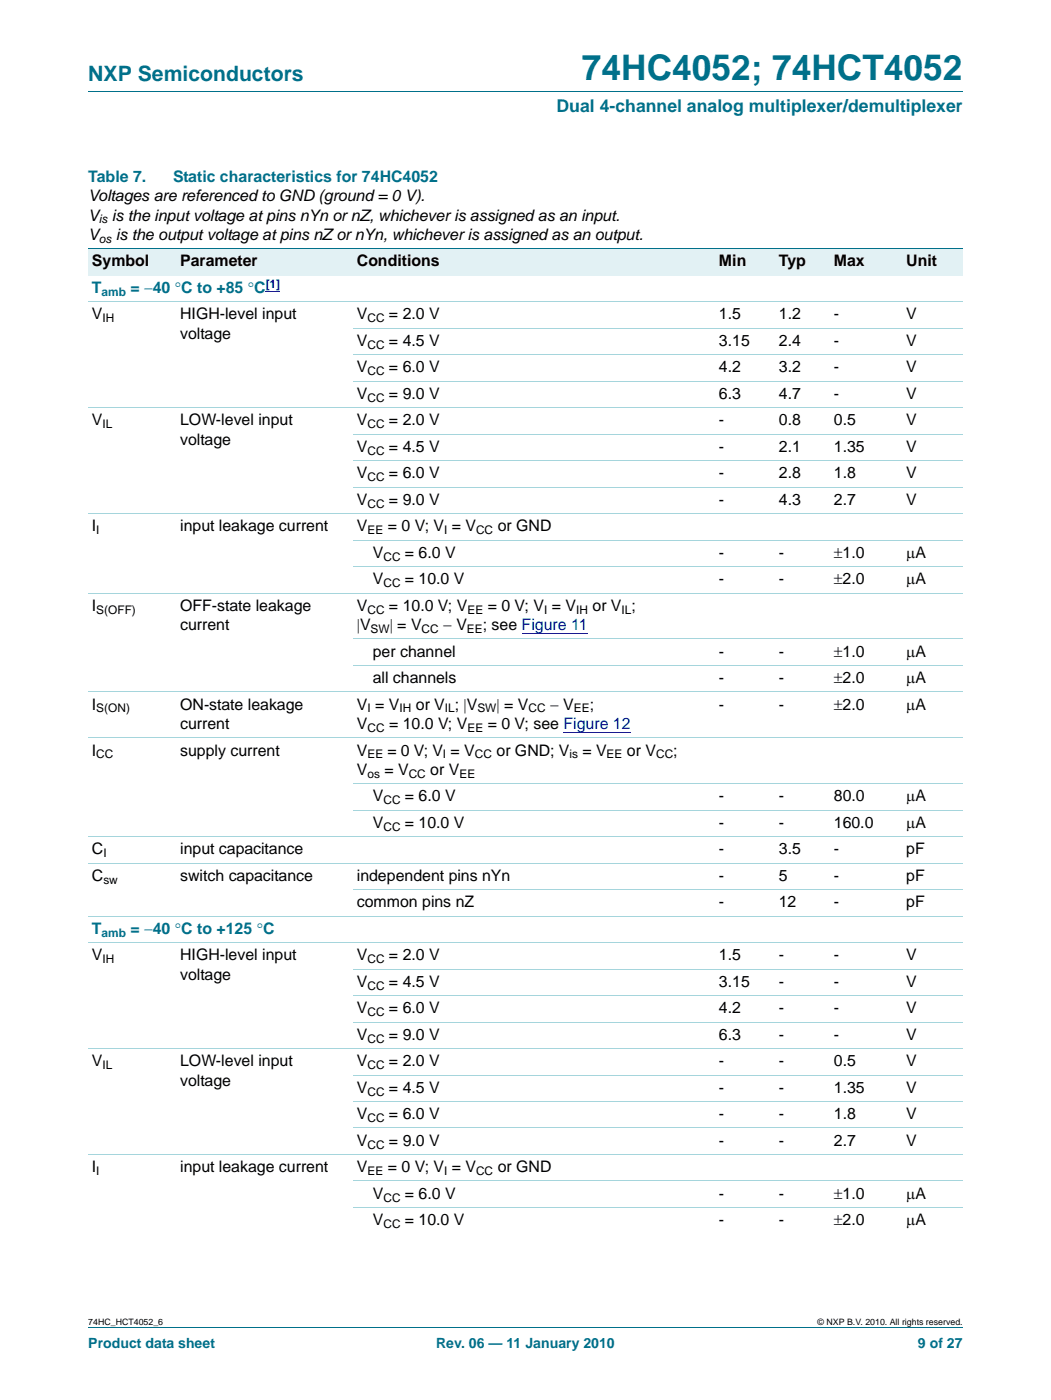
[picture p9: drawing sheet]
<svg xmlns="http://www.w3.org/2000/svg" width="210mm" height="280mm" viewBox="0 0 210 280" stroke-linecap="round" stroke-linejoin="round" font-family="sans-serif">
<defs><g id="words">
<text font-size="7" fill="#00708a" x="116.2" y="16">74HC4052; 74HCT4052</text>
<text font-size="4.2" fill="#00708a" x="17.6" y="16.2">NXP Semiconductors</text>
<text font-size="3.5" fill="#00708a" x="111.1" y="22.4">Dual 4-channel analog multiplexer/demultiplexer</text>
<g font-size="3.2" fill="#00708a">
<text x="17.6" y="36.3">Table 7.</text>
<text x="34.6" y="36.3">Static characteristics for 74HC4052</text>
<text x="18.4" y="58.5">T</text>
<text x="26.1" y="58.5">= −40 °C to +85 °C</text>
<text x="18.4" y="186.6">T</text>
<text x="26.1" y="186.6">= −40 °C to +125 °C</text>
</g>
<g font-size="3.2">
<text x="17.6" y="40.2">Voltages are referenced to GND (ground = 0 V).</text>
<text x="17.6" y="44.1">V is the input voltage at pins nYn or nZ, whichever is assigned as an input.</text>
<text x="17.6" y="48">V</text>
<text x="23.1" y="48">is the output voltage at pins nZ ornYn, whichever is assigned as an output.</text>
<text x="18.4" y="53.3">Symbol</text>
<text x="36" y="53.3">Parameter</text>
<text x="71.3" y="53.3">Conditions</text>
<text x="143.6" y="53.3">Min</text>
<text x="155.6" y="53.3">Typ</text>
<text x="166.5" y="53.3">Max</text>
<text x="181" y="53.3">Unit</text>
<text x="18.4" y="63.8">V</text>
<text x="36" y="63.8">HIGH-level input</text>
<text x="71.3" y="63.8">V</text>
<text x="77.7" y="63.8">= 2.0 V</text>
<text x="143.6" y="63.8">1.5</text>
<text x="155.6" y="63.8">1.2</text>
<text x="166.5" y="63.8">-</text>
<text x="181" y="63.8">V</text>
<text x="36" y="67.7">voltage</text>
<text x="71.3" y="69.1">V</text>
<text x="77.7" y="69.1">= 4.5 V</text>
<text x="143.6" y="69.1">3.15</text>
<text x="155.6" y="69.1">2.4</text>
<text x="166.5" y="69.1">-</text>
<text x="181" y="69.1">V</text>
<text x="71.3" y="74.4">V</text>
<text x="77.7" y="74.4">= 6.0 V</text>
<text x="143.6" y="74.4">4.2</text>
<text x="155.6" y="74.4">3.2</text>
<text x="166.5" y="74.4">-</text>
<text x="181" y="74.4">V</text>
<text x="71.3" y="79.7">V</text>
<text x="77.7" y="79.7">= 9.0 V</text>
<text x="143.6" y="79.7">6.3</text>
<text x="155.6" y="79.7">4.7</text>
<text x="166.5" y="79.7">-</text>
<text x="181" y="79.7">V</text>
<text x="18.4" y="85">V</text>
<text x="36" y="85">LOW-level input</text>
<text x="36" y="88.9">voltage</text>
<text x="71.3" y="85">V</text>
<text x="77.7" y="85">= 2.0 V</text>
<text x="143.6" y="85">-</text>
<text x="155.6" y="85">0.8</text>
<text x="166.5" y="85">0.5</text>
<text x="181" y="85">V</text>
<text x="71.3" y="90.3">V</text>
<text x="71.3" y="95.6">V</text>
<text x="77.7" y="90.3">= 4.5 V</text>
<text x="77.7" y="95.6">= 6.0 V</text>
<text x="143.6" y="90.3">-</text>
<text x="143.6" y="95.6">-</text>
<text x="155.6" y="90.3">2.1</text>
<text x="155.6" y="95.6">2.8</text>
<text x="166.5" y="90.3">1.35</text>
<text x="166.5" y="95.6">1.8</text>
<text x="181" y="90.3">V</text>
<text x="181" y="95.6">V</text>
<text x="71.3" y="100.9">V</text>
<text x="77.7" y="100.9">= 9.0 V</text>
<text x="143.6" y="100.9">-</text>
<text x="155.6" y="100.9">4.3</text>
<text x="166.5" y="100.9">2.7</text>
<text x="181" y="100.9">V</text>
<text x="18.4" y="106.2">I</text>
<text x="36" y="106.2">input leakage current</text>
<text x="71.3" y="106.2">V</text>
<text x="77.4" y="106.2">= 0 V; V = V</text>
<text x="99.4" y="106.2">or GND</text>
<text x="74.4" y="111.5">V</text>
<text x="80.9" y="111.5">= 6.0 V</text>
<text x="143.6" y="111.5">-</text>
<text x="155.6" y="111.5">-</text>
<text x="166.5" y="111.5">±1.0</text>
<text x="181" y="111.5">μA</text>
<text x="74.4" y="116.8">V</text>
<text x="80.9" y="116.8">= 10.0 V</text>
<text x="143.6" y="116.8">-</text>
<text x="155.6" y="116.8">-</text>
<text x="166.5" y="116.8">±2.0</text>
<text x="181" y="116.8">μA</text>
<text x="18.4" y="122">I</text>
<text x="36" y="122">OFF-state leakage</text>
<text x="36" y="125.9">current</text>
<text x="71.3" y="122">V</text>
<text x="71.3" y="125.9">|V</text>
<text x="77.7" y="122">= 10.0 V; V</text>
<text x="77.9" y="125.9">| = V</text>
<text x="88.5" y="125.9">− V</text>
<text x="96.4" y="125.9">; see Figure 11</text>
<text x="97.4" y="122">= 0 V; V = V</text>
<text x="118.3" y="122">or V ;</text>
<text x="74.4" y="131.2">per channel</text>
<text x="143.6" y="131.2">-</text>
<text x="155.6" y="131.2">-</text>
<text x="166.5" y="131.2">±1.0</text>
<text x="181" y="131.2">μA</text>
<text x="74.4" y="136.5">all channels</text>
<text x="143.6" y="136.5">-</text>
<text x="155.6" y="136.5">-</text>
<text x="166.5" y="136.5">±2.0</text>
<text x="181" y="136.5">μA</text>
<text x="18.4" y="141.8">I</text>
<text x="36" y="141.8">ON-state leakage</text>
<text x="71.3" y="141.8">V = V</text>
<text x="83" y="141.8">or V ; |V</text>
<text x="99.2" y="141.8">| = V</text>
<text x="109.9" y="141.8">− V</text>
<text x="117.8" y="141.8">;</text>
<text x="143.6" y="141.8">-</text>
<text x="155.6" y="141.8">-</text>
<text x="166.5" y="141.8">±2.0</text>
<text x="181" y="141.8">μA</text>
<text x="36" y="145.7">current</text>
<text x="71.3" y="145.7">V</text>
<text x="77.7" y="145.7">= 10.0 V; V</text>
<text x="97.4" y="145.7">= 0 V; see Figure 12</text>
<text x="18.4" y="151">I</text>
<text x="36" y="151">supply current</text>
<text x="71.3" y="154.9">V</text>
<text x="71.3" y="151">V</text>
<text x="76.8" y="154.9">= V</text>
<text x="77.4" y="151">= 0 V; V = V</text>
<text x="85.9" y="154.9">or V</text>
<text x="99.2" y="151">or GND; V</text>
<text x="116.3" y="151">= V</text>
<text x="125.2" y="151">or V</text>
<text x="134.5" y="151">;</text>
<text x="74.4" y="160.1">V</text>
<text x="80.9" y="160.1">= 6.0 V</text>
<text x="143.6" y="160.1">-</text>
<text x="155.6" y="160.1">-</text>
<text x="166.5" y="160.1">80.0</text>
<text x="181" y="160.1">μA</text>
<text x="74.4" y="165.4">V</text>
<text x="80.9" y="165.4">= 10.0 V</text>
<text x="143.6" y="165.4">-</text>
<text x="155.6" y="165.4">-</text>
<text x="166.5" y="165.4">160.0</text>
<text x="181" y="165.4">μA</text>
<text x="18.4" y="170.7">C</text>
<text x="36" y="170.7">input capacitance</text>
<text x="143.6" y="170.7">-</text>
<text x="155.6" y="170.7">3.5</text>
<text x="166.5" y="170.7">-</text>
<text x="181" y="170.7">pF</text>
<text x="18.4" y="176">C</text>
<text x="36" y="176">switch capacitance</text>
<text x="71.3" y="176">independent pins nYn</text>
<text x="143.6" y="176">-</text>
<text x="155.6" y="176">5</text>
<text x="166.5" y="176">-</text>
<text x="181" y="176">pF</text>
<text x="71.3" y="181.3">common pins nZ</text>
<text x="143.6" y="181.3">-</text>
<text x="155.6" y="181.3">12</text>
<text x="166.5" y="181.3">-</text>
<text x="181" y="181.3">pF</text>
<text x="18.4" y="191.9">V</text>
<text x="36" y="191.9">HIGH-level input</text>
<text x="71.3" y="191.9">V</text>
<text x="77.7" y="191.9">= 2.0 V</text>
<text x="143.6" y="191.9">1.5</text>
<text x="155.6" y="191.9">-</text>
<text x="166.5" y="191.9">-</text>
<text x="181" y="191.9">V</text>
<text x="36" y="195.8">voltage</text>
<text x="71.3" y="197.2">V</text>
<text x="77.7" y="197.2">= 4.5 V</text>
<text x="143.6" y="197.2">3.15</text>
<text x="155.6" y="197.2">-</text>
<text x="166.5" y="197.2">-</text>
<text x="181" y="197.2">V</text>
<text x="71.3" y="202.5">V</text>
<text x="77.7" y="202.5">= 6.0 V</text>
<text x="143.6" y="202.5">4.2</text>
<text x="155.6" y="202.5">-</text>
<text x="166.5" y="202.5">-</text>
<text x="181" y="202.5">V</text>
<text x="71.3" y="207.8">V</text>
<text x="77.7" y="207.8">= 9.0 V</text>
<text x="143.6" y="207.8">6.3</text>
<text x="155.6" y="207.8">-</text>
<text x="166.5" y="207.8">-</text>
<text x="181" y="207.8">V</text>
<text x="18.4" y="213.1">V</text>
<text x="36" y="213.1">LOW-level input</text>
<text x="71.3" y="213.1">V</text>
<text x="77.7" y="213.1">= 2.0 V</text>
<text x="143.6" y="213.1">-</text>
<text x="155.6" y="213.1">-</text>
<text x="166.5" y="213.1">0.5</text>
<text x="181" y="213.1">V</text>
<text x="36" y="216.9">voltage</text>
<text x="71.3" y="218.4">V</text>
<text x="77.7" y="218.4">= 4.5 V</text>
<text x="143.6" y="218.4">-</text>
<text x="155.6" y="218.4">-</text>
<text x="166.5" y="218.4">1.35</text>
<text x="181" y="218.4">V</text>
<text x="71.3" y="223.6">V</text>
<text x="77.7" y="223.6">= 6.0 V</text>
<text x="143.6" y="223.6">-</text>
<text x="155.6" y="223.6">-</text>
<text x="166.5" y="223.6">1.8</text>
<text x="181" y="223.6">V</text>
<text x="71.3" y="228.9">V</text>
<text x="77.7" y="228.9">= 9.0 V</text>
<text x="143.6" y="228.9">-</text>
<text x="155.6" y="228.9">-</text>
<text x="166.5" y="228.9">2.7</text>
<text x="181" y="228.9">V</text>
<text x="18.4" y="234.2">I</text>
<text x="36" y="234.2">input leakage current</text>
<text x="71.3" y="234.2">V</text>
<text x="74.4" y="239.5">V</text>
<text x="77.4" y="234.2">= 0 V; V = V</text>
<text x="80.9" y="239.5">= 6.0 V</text>
<text x="99.4" y="234.2">or GND</text>
<text x="143.6" y="239.5">-</text>
<text x="155.6" y="239.5">-</text>
<text x="166.5" y="239.5">±1.0</text>
<text x="181" y="239.5">μA</text>
<text x="74.4" y="244.8">V</text>
<text x="80.9" y="244.8">= 10.0 V</text>
<text x="143.6" y="244.8">-</text>
<text x="155.6" y="244.8">-</text>
<text x="166.5" y="244.8">±2.0</text>
<text x="181" y="244.8">μA</text>
</g>
<g font-size="2.8" fill="#00708a">
<text x="17.6" y="269.3">Product data sheet</text>
<text x="87.1" y="269.3">Rev. 06 — 11 January 2010</text>
<text x="183.3" y="269.3">9 of 27</text>
</g>
<g font-size="2.4">
<text x="19.7" y="44.6">is</text>
<text x="19.7" y="48.5">os</text>
<text x="20.5" y="64.4">IH</text>
<text x="73.4" y="64.4">CC</text>
<text x="73.4" y="69.7">CC</text>
<text x="73.4" y="75">CC</text>
<text x="73.4" y="80.3">CC</text>
<text x="20.5" y="85.6">IL</text>
<text x="73.4" y="85.6">CC</text>
<text x="73.4" y="90.9">CC</text>
<text x="73.4" y="96.2">CC</text>
<text x="73.4" y="101.4">CC</text>
<text x="19.2" y="106.7">I</text>
<text x="73.4" y="106.7">EE</text>
<text x="88.7" y="106.7">I</text>
<text x="95.1" y="106.7">CC</text>
<text x="76.6" y="112">CC</text>
<text x="76.6" y="117.3">CC</text>
<text x="19.2" y="122.6">S(OFF)</text>
<text x="73.4" y="122.6">CC</text>
<text x="93.3" y="122.6">EE</text>
<text x="108.7" y="122.6">I</text>
<text x="115.1" y="122.6">IH</text>
<text x="124.1" y="122.6">IL</text>
<text x="74" y="126.5">SW</text>
<text x="84.2" y="126.5">CC</text>
<text x="93.3" y="126.5">EE</text>
<text x="19.2" y="142.4">S(ON)</text>
<text x="73.4" y="142.4">I</text>
<text x="79.8" y="142.4">IH</text>
<text x="88.8" y="142.4">IL</text>
<text x="95.3" y="142.4">SW</text>
<text x="105.5" y="142.4">CC</text>
<text x="114.6" y="142.4">EE</text>
<text x="73.4" y="146.3">CC</text>
<text x="93.3" y="146.3">EE</text>
<text x="19.2" y="151.5">CC</text>
<text x="73.4" y="151.5">EE</text>
<text x="73.4" y="155.4">os</text>
<text x="81.6" y="155.4">CC</text>
<text x="88.5" y="151.5">I</text>
<text x="91.8" y="155.4">EE</text>
<text x="94.8" y="151.5">CC</text>
<text x="113.7" y="151.5">is</text>
<text x="121.2" y="151.5">EE</text>
<text x="131" y="151.5">CC</text>
<text x="76.6" y="160.7">CC</text>
<text x="76.6" y="166">CC</text>
<text x="20.6" y="171.3">I</text>
<text x="20.6" y="176.6">sw</text>
<text x="20.5" y="192.5">IH</text>
<text x="73.4" y="192.5">CC</text>
<text x="73.4" y="197.8">CC</text>
<text x="73.4" y="203">CC</text>
<text x="73.4" y="208.3">CC</text>
<text x="20.5" y="213.6">IL</text>
<text x="73.4" y="213.6">CC</text>
<text x="73.4" y="218.9">CC</text>
<text x="73.4" y="224.2">CC</text>
<text x="73.4" y="229.5">CC</text>
<text x="19.2" y="234.8">I</text>
<text x="73.4" y="234.8">EE</text>
<text x="88.7" y="234.8">I</text>
<text x="95.1" y="234.8">CC</text>
<text x="76.6" y="240.1">CC</text>
<text x="76.6" y="245.4">CC</text>
</g>
<g font-size="2.4" fill="#00708a">
<text x="20.3" y="59.1">amb</text>
<text x="20.3" y="187.2">amb</text>
</g>
<text font-size="2.4" fill="#00f" x="53.1" y="57.6">[1]</text>
<g font-size="1.8">
<text x="17.6" y="264.7">74HC_HCT4052_6</text>
<text x="163.3" y="264.7">© NXP B.V. 2010. All rights reserved.</text>
</g>
</g></defs>
<path d="M17.6 18.3h174.7M17.6 265.3h174.7" fill="none" stroke="#00708a" stroke-width=".2"/>
<g fill="#e2f1f4">
<path d="M17.6 49.7h17.7v5.3h-17.7z"/>
<path d="M35.3 49.7h35.2v5.3h-35.2z"/>
<path d="M70.5 49.7h67.1v5.3h-67.1z"/>
<path d="M137.6 49.7h5.3v5.3h-5.3z"/>
<path d="M142.9 49.7h12v5.3h-12z"/>
<path d="M154.9 49.7h10.9v5.3h-10.9z"/>
<path d="M165.8 49.7h14.5v5.3h-14.5z"/>
<path d="M180.3 49.7h12v5.3h-12z"/>
</g>
<path d="M53.1 58.3h2.9M104.2 126.6h13.1M112.5 146.4h13.4" fill="none" stroke="#00f" stroke-width=".2"/>
<path d="M17.6 49.7h174.7" fill="none" stroke="#00708a" stroke-width=".2"/>
<g fill="none" stroke="#a5d5dc" stroke-width=".2">
<path d="M17.6 60.3h174.7M70.5 65.6h121.8M70.5 70.9h121.8M70.5 76.2h121.8M17.6 81.5h174.7M70.5 86.8h121.8M70.5 92h121.8M70.5 97.3h121.8M17.6 102.6h174.7M17.6 118.5h174.7M70.5 107.9h121.8M70.5 113.2h121.8"/>
<path d="M17.6 138.3h174.7M70.5 127.7h121.8M70.5 133h121.8M17.6 147.4h174.7M70.5 156.6h121.8M17.6 167.2h174.7M17.6 172.5h174.7M70.5 161.9h121.8M70.5 177.8h121.8M17.6 183.1h174.7M17.6 188.4h174.7M70.5 193.6h121.8"/>
<path d="M70.5 198.9h121.8M17.6 209.5h174.7M70.5 204.2h121.8M70.5 214.8h121.8M17.6 230.7h174.7M70.5 220.1h121.8M70.5 225.4h121.8M70.5 236h121.8M70.5 241.3h121.8"/>
</g>
<use href="#words"/>
</svg>
